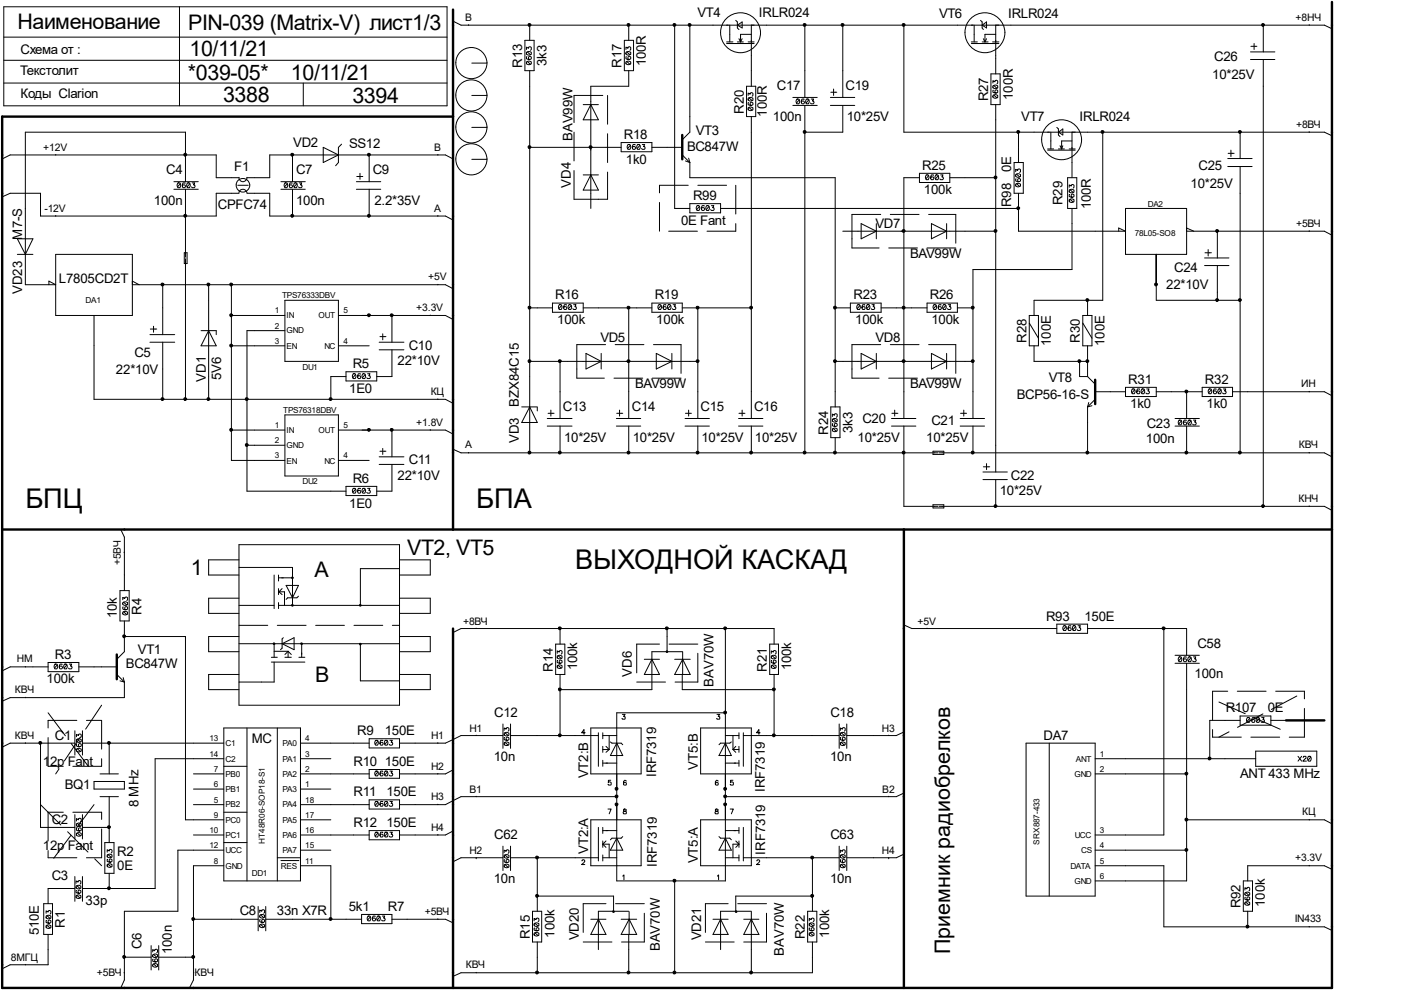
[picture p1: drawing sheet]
<svg xmlns="http://www.w3.org/2000/svg" width="297mm" height="210mm" viewBox="0 0 297 210" stroke-linecap="round" stroke-linejoin="round" font-family="sans-serif">
<defs><g id="words">
<g font-size="5.8">
<text x="5.4" y="107.6">БПЦ</text>
<text x="101" y="107.6">БПА</text>
<text x="122" y="120.6">ВЫХОДНОЙ КАСКАД</text>
</g>
<g font-size="4.5">
<text x="3.7" y="6.2">Наименование</text>
<text x="39.9" y="6.4">PIN-039 (Matrix-V) лист1/3</text>
<text x="40.2" y="11.9">10/11/21</text>
<text x="39.8" y="16.9">*039-05*</text>
<text x="61.7" y="16.9">10/11/21</text>
<text x="47.3" y="21.7">3388</text>
<text x="74.7" y="21.8">3394</text>
<text x="86.3" y="117.6">VT2, VT5</text>
<text x="40.4" y="121.9">1</text>
<text x="66.7" y="122.3">A</text>
<text x="66.8" y="144.6">B</text>
<text x="201.5" y="202.4" transform="rotate(-90 201.5 202.4)">Приемник радиобрелков</text>
</g>
<g font-size="2.8">
<text x="147.9" y="3.6">VT4</text>
<text x="160.9" y="3.6">IRLR024</text>
<text x="199.1" y="3.9">VT6</text>
<text x="213.7" y="3.9">IRLR024</text>
<text x="4.4" y="11.3">Схема от :</text>
<text x="4.3" y="15.9">Текстолит</text>
<text x="110.7" y="14.4" transform="rotate(-90 110.7 14.4)">R13</text>
<text x="115.9" y="14.1" transform="rotate(-90 115.9 14.1)">3k3</text>
<text x="131.8" y="14.4" transform="rotate(-90 131.8 14.4)">R17</text>
<text x="136.9" y="14.1" transform="rotate(-90 136.9 14.1)">100R</text>
<text x="257" y="16.8">10*25V</text>
<text x="257.4" y="13">C26</text>
<text x="4.4" y="20.7">Коды Clarion</text>
<text x="164.7" y="19.1">C17</text>
<text x="179.3" y="19.1">C19</text>
<text x="209.5" y="21.5" transform="rotate(-90 209.5 21.5)">R27</text>
<text x="214.8" y="21.2" transform="rotate(-90 214.8 21.2)">100R</text>
<text x="121.4" y="29.9" transform="rotate(-90 121.4 29.9)">BAV99W</text>
<text x="132.3" y="29.5">R18</text>
<text x="147.5" y="28.5">VT3</text>
<text x="157.7" y="24.1" transform="rotate(-90 157.7 24.1)">R20</text>
<text x="162.6" y="24.7" transform="rotate(-90 162.6 24.7)">100R</text>
<text x="163.9" y="25.6">100n</text>
<text x="179.5" y="25.6">10*25V</text>
<text x="216.5" y="25.6">VT7</text>
<text x="228.9" y="25.6">IRLR024</text>
<text x="62.2" y="31.1">VD2</text>
<text x="74" y="31.4">SS12</text>
<text x="132.7" y="34.7">1k0</text>
<text x="145.7" y="32.1">BC847W</text>
<text x="195.5" y="36">R25</text>
<text x="254.1" y="36">C25</text>
<text x="35.3" y="36.9">C4</text>
<text x="49.7" y="36.3">F1</text>
<text x="62.8" y="36.9">C7</text>
<text x="79" y="36.9">C9</text>
<text x="121" y="39.8" transform="rotate(-90 121 39.8)">VD4</text>
<text x="195.9" y="41.1">100k</text>
<text x="214.4" y="36.4" transform="rotate(-90 214.4 36.4)">0E</text>
<text x="252.4" y="39.9">10*25V</text>
<text x="32.6" y="43.4">100n</text>
<text x="46.2" y="44.4">CPFC74</text>
<text x="62.8" y="43.4">100n</text>
<text x="79.4" y="43.4">2.2*35V</text>
<text x="144.4" y="47.7">0E Fant</text>
<text x="146.9" y="42.4">R99</text>
<text x="214.4" y="43.9" transform="rotate(-90 214.4 43.9)">R98</text>
<text x="225.3" y="43.5" transform="rotate(-90 225.3 43.5)">R29</text>
<text x="231.3" y="44.4" transform="rotate(-90 231.3 44.4)">100R</text>
<text x="4.7" y="50.8" transform="rotate(-90 4.7 50.8)">M7-S</text>
<text x="185.6" y="48.3">VD7</text>
<text x="12.5" y="59.9">L7805CD2T</text>
<text x="193" y="54.7">BAV99W</text>
<text x="249" y="57.7">C24</text>
<text x="4.7" y="62.3" transform="rotate(-90 4.7 62.3)">VD23</text>
<text x="117.7" y="63.5">R16</text>
<text x="138.8" y="63.5">R19</text>
<text x="181" y="63.5">R23</text>
<text x="197.1" y="63.5">R26</text>
<text x="247.3" y="61.2">22*10V</text>
<text x="118.1" y="68.7">100k</text>
<text x="139.1" y="68.7">100k</text>
<text x="181.3" y="68.7">100k</text>
<text x="197.5" y="68.7">100k</text>
<text x="28.5" y="75.8">C5</text>
<text x="84.3" y="77.5">22*10V</text>
<text x="86.7" y="74.2">C10</text>
<text x="127.3" y="72.6">VD5</text>
<text x="185.6" y="72.6">VD8</text>
<text x="217.6" y="72.7" transform="rotate(-90 217.6 72.7)">R28</text>
<text x="222.8" y="73.3" transform="rotate(-90 222.8 73.3)">100E</text>
<text x="229" y="72.7" transform="rotate(-90 229 72.7)">R30</text>
<text x="234.1" y="73.3" transform="rotate(-90 234.1 73.3)">100E</text>
<text x="24.6" y="79.3">22*10V</text>
<text x="43.6" y="80.9" transform="rotate(-90 43.6 80.9)">VD1</text>
<text x="46.9" y="80.5" transform="rotate(-90 46.9 80.5)">5V6</text>
<text x="74" y="83.3">1E0</text>
<text x="74.8" y="78.1">R5</text>
<text x="134.7" y="82.3">BAV99W</text>
<text x="193" y="82.3">BAV99W</text>
<text x="222.4" y="81">VT8</text>
<text x="239.2" y="81.4">R31</text>
<text x="255.5" y="81.4">R32</text>
<text x="110" y="86.3" transform="rotate(-90 110 86.3)">BZX84C15</text>
<text x="119.3" y="87.1">C13</text>
<text x="134" y="87.1">C14</text>
<text x="148.5" y="87.1">C15</text>
<text x="159.9" y="87.1">C16</text>
<text x="182.8" y="89.7">C20</text>
<text x="215.6" y="84.6">BCP56-16-S</text>
<text x="239.6" y="86.5">1k0</text>
<text x="255.8" y="86.5">1k0</text>
<text x="110" y="94" transform="rotate(-90 110 94)">VD3</text>
<text x="119.6" y="93.6">10*25V</text>
<text x="134.2" y="93.6">10*25V</text>
<text x="148.7" y="93.6">10*25V</text>
<text x="160.1" y="93.6">10*25V</text>
<text x="175.6" y="92.2" transform="rotate(-90 175.6 92.2)">R24</text>
<text x="180.7" y="91.8" transform="rotate(-90 180.7 91.8)">3k3</text>
<text x="181.8" y="93.6">10*25V</text>
<text x="196.4" y="93.6">10*25V</text>
<text x="197.5" y="90.1">C21</text>
<text x="242.9" y="94">100n</text>
<text x="243.1" y="90.7">C23</text>
<text x="84.3" y="101.8">22*10V</text>
<text x="86.7" y="98.5">C11</text>
<text x="214.3" y="101.8">C22</text>
<text x="74" y="107.6">1E0</text>
<text x="74.8" y="102.4">R6</text>
<text x="212" y="105">10*25V</text>
<text x="24.8" y="131.1" transform="rotate(-90 24.8 131.1)">10k</text>
<text x="30" y="130.3" transform="rotate(-90 30 130.3)">R4</text>
<text x="221.8" y="131.6">R93</text>
<text x="229.9" y="131.6">150E</text>
<text x="253.9" y="137.4">C58</text>
<text x="11.6" y="139.7">R3</text>
<text x="26.7" y="141.6">BC847W</text>
<text x="29.2" y="138.7">VT1</text>
<text x="117.2" y="142.4" transform="rotate(-90 117.2 142.4)">R14</text>
<text x="122.4" y="142.1" transform="rotate(-90 122.4 142.1)">100k</text>
<text x="134" y="143.5" transform="rotate(-90 134 143.5)">VD6</text>
<text x="162.6" y="142.4" transform="rotate(-90 162.6 142.4)">R21</text>
<text x="167.8" y="142.1" transform="rotate(-90 167.8 142.1)">100k</text>
<text x="253.3" y="143.8">100n</text>
<text x="9.9" y="144.9">100k</text>
<text x="151.3" y="145.6" transform="rotate(-90 151.3 145.6)">BAV70W</text>
<text x="75.7" y="155.9">R9</text>
<text x="81.6" y="155.9">150E</text>
<text x="104.8" y="152">C12</text>
<text x="176.1" y="152">C18</text>
<text x="259.9" y="151">R107</text>
<text x="268.8" y="151">0E</text>
<text x="11.6" y="156.8">C1</text>
<text x="53.4" y="157.5">MC</text>
<text x="104.7" y="161.4">10n</text>
<text x="176" y="161.4">10n</text>
<text x="221.3" y="156.8">DA7</text>
<text x="9.1" y="162.3">12p Fant</text>
<text x="13.8" y="167.2">BQ1</text>
<text x="75" y="162.4">R10 150E</text>
<text x="124.7" y="165" transform="rotate(-90 124.7 165)">VT2:B</text>
<text x="139.1" y="164.8" transform="rotate(-90 139.1 164.8)">IRF7319</text>
<text x="148" y="163.2" transform="rotate(-90 148 163.2)">VT5:B</text>
<text x="162.2" y="167.9" transform="rotate(-90 162.2 167.9)">IRF7319</text>
<text x="262.9" y="164.9">ANT 433 MHz</text>
<text x="29.3" y="171.2" transform="rotate(-90 29.3 171.2)">8 MHz</text>
<text x="75" y="168.8">R11</text>
<text x="81.9" y="168.8">150E</text>
<text x="11" y="174.7">C2</text>
<text x="75" y="175.3">R12 150E</text>
<text x="104.8" y="177.9">C62</text>
<text x="176.1" y="177.9">C63</text>
<text x="9.1" y="180.2">12p Fant</text>
<text x="24.8" y="181.4">R2</text>
<text x="24.8" y="184.4">0E</text>
<text x="124.7" y="181.1" transform="rotate(-90 124.7 181.1)">VT2:A</text>
<text x="139.2" y="183.8" transform="rotate(-90 139.2 183.8)">IRF7319</text>
<text x="148" y="183" transform="rotate(-90 148 183)">VT5:A</text>
<text x="162.3" y="181.2" transform="rotate(-90 162.3 181.2)">IRF7319</text>
<text x="11" y="186.6">C3</text>
<text x="18.2" y="191.9">33p</text>
<text x="104.7" y="187.3">10n</text>
<text x="176" y="187.3">10n</text>
<text x="13.8" y="196.7" transform="rotate(-90 13.8 196.7)">R1</text>
<text x="50.8" y="194.1">C8</text>
<text x="58.7" y="194.1">33n X7R</text>
<text x="74" y="193.1">5k1</text>
<text x="82.3" y="193.1">R7</text>
<text x="263" y="192.6" transform="rotate(-90 263 192.6)">R92</text>
<text x="268.2" y="192.3" transform="rotate(-90 268.2 192.3)">100k</text>
<text x="8.3" y="198.3" transform="rotate(-90 8.3 198.3)">510E</text>
<text x="30" y="201.3" transform="rotate(-90 30 201.3)">C6</text>
<text x="36.4" y="202.3" transform="rotate(-90 36.4 202.3)">100n</text>
<text x="112.3" y="199.1" transform="rotate(-90 112.3 199.1)">R15</text>
<text x="117.6" y="198.8" transform="rotate(-90 117.6 198.8)">100k</text>
<text x="122.7" y="199.4" transform="rotate(-90 122.7 199.4)">VD20</text>
<text x="139.9" y="201.7" transform="rotate(-90 139.9 201.7)">BAV70W</text>
<text x="148.6" y="199.4" transform="rotate(-90 148.6 199.4)">VD21</text>
<text x="166.2" y="202.6" transform="rotate(-90 166.2 202.6)">BAV70W</text>
<text x="170.6" y="199.1" transform="rotate(-90 170.6 199.1)">R22</text>
<text x="175.8" y="198.8" transform="rotate(-90 175.8 198.8)">100k</text>
</g>
<g font-size="2.2">
<text x="98.6" y="4.4">B</text>
<text x="274.7" y="4.4">+8НЧ</text>
<text x="274.8" y="27.1">+8ВЧ</text>
<text x="9.2" y="31.9">+12V</text>
<text x="92.1" y="31.9">B</text>
<text x="9.4" y="44.9">-12V</text>
<text x="92.1" y="44.9">A</text>
<text x="274.8" y="48.2">+5ВЧ</text>
<text x="90.8" y="59.4">+5V</text>
<text x="88.3" y="66">+3.3V</text>
<text x="91.3" y="83.8">КЦ</text>
<text x="275.9" y="82.1">ИН</text>
<text x="88.3" y="90.3">+1.8V</text>
<text x="98.6" y="95.1">A</text>
<text x="275.4" y="95.1">КВЧ</text>
<text x="275.3" y="106.4">КНЧ</text>
<text x="25.6" y="119.9" transform="rotate(-90 25.6 119.9)">+5ВЧ</text>
<text x="98.2" y="132.4">+8ВЧ</text>
<text x="194.5" y="132.4">+5V</text>
<text x="3.6" y="140.5">НМ</text>
<text x="3.2" y="147">КВЧ</text>
<text x="99.5" y="155.1">Н1</text>
<text x="187" y="155.1">Н3</text>
<text x="3.2" y="156.7">КВЧ</text>
<text x="91.4" y="156.7">Н1</text>
<text x="91.4" y="163.2">Н2</text>
<text x="91.4" y="169.7">Н3</text>
<text x="99.5" y="168.1">B1</text>
<text x="187.1" y="168.1">B2</text>
<text x="276.1" y="172.9">КЦ</text>
<text x="91.4" y="176.1">Н4</text>
<text x="99.5" y="181">Н2</text>
<text x="187" y="181">Н4</text>
<text x="274.6" y="182.6">+3.3V</text>
<text x="90" y="194">+5ВЧ</text>
<text x="274.5" y="195.6">IN433</text>
<text x="2.3" y="203.7">8МГЦ</text>
<text x="20.5" y="206.8">+5ВЧ</text>
<text x="41.3" y="206.8">КВЧ</text>
<text x="98.8" y="205.3">КВЧ</text>
</g>
<g font-size="1.7">
<text x="243.4" y="43.9">DA2</text>
<text x="240.6" y="50">78L05-SO8</text>
<text x="18.2" y="64.3">DA1</text>
<text x="59.8" y="63.2">TPS76333DBV</text>
<text x="58.3" y="69.7">2</text>
<text x="58.3" y="66.5">1</text>
<text x="60.7" y="70.7">GND</text>
<text x="60.7" y="67.5">IN</text>
<text x="67.5" y="67.5">OUT</text>
<text x="72.9" y="66.5">5</text>
<text x="58.3" y="72.9">3</text>
<text x="60.7" y="73.9">EN</text>
<text x="68.8" y="73.9">NC</text>
<text x="72.9" y="72.9">4</text>
<text x="64.1" y="78.4">DU1</text>
<text x="60.1" y="87.5">TPS76318DBV</text>
<text x="58.3" y="94">2</text>
<text x="58.3" y="90.8">1</text>
<text x="60.7" y="95">GND</text>
<text x="60.7" y="91.8">IN</text>
<text x="67.5" y="91.8">OUT</text>
<text x="72.9" y="90.8">5</text>
<text x="58.3" y="97.2">3</text>
<text x="60.7" y="98.3">EN</text>
<text x="68.8" y="98.3">NC</text>
<text x="72.9" y="97.2">4</text>
<text x="64.1" y="102.7">DU2</text>
<text x="44.4" y="157.1">13</text>
<text x="44.4" y="160.4">14</text>
<text x="47.8" y="158.2">C1</text>
<text x="47.8" y="161.5">C2</text>
<text x="59.9" y="158.2">PA0</text>
<text x="59.9" y="161.5">PA1</text>
<text x="64.7" y="157.1">4</text>
<text x="64.7" y="160.4">3</text>
<text x="228.1" y="161.5">ANT</text>
<text x="233.2" y="160.4">1</text>
<text x="45.3" y="163.7">7</text>
<text x="45.3" y="166.9">6</text>
<text x="47.8" y="164.7">PB0</text>
<text x="47.8" y="167.9">PB1</text>
<text x="59.9" y="164.7">PA2</text>
<text x="59.9" y="167.9">PA3</text>
<text x="64.7" y="163.7">2</text>
<text x="64.7" y="166.9">1</text>
<text x="227.8" y="164.7">GND</text>
<text x="233.2" y="163.7">2</text>
<text x="45.3" y="170.2">5</text>
<text x="45.3" y="173.4">9</text>
<text x="47.8" y="171.2">PB2</text>
<text x="59.9" y="171.2">PA4</text>
<text x="64.7" y="170.2">18</text>
<text x="64.7" y="173.4">17</text>
<text x="44.4" y="176.6">10</text>
<text x="44.4" y="179.8">12</text>
<text x="47.8" y="174.4">PC0</text>
<text x="47.8" y="177.6">PC1</text>
<text x="56.2" y="178.9" transform="rotate(-90 56.2 178.9)">HT48R06-SOP18-S1</text>
<text x="59.9" y="174.4">PA5</text>
<text x="59.9" y="177.6">PA6</text>
<text x="64.7" y="176.6">16</text>
<text x="64.7" y="179.8">15</text>
<text x="220.4" y="179.1" transform="rotate(-90 220.4 179.1)">SRX887-433</text>
<text x="227.9" y="177.6">UCC</text>
<text x="233.2" y="176.6">3</text>
<text x="233.2" y="179.8">4</text>
<text x="45.3" y="183.1">8</text>
<text x="47.8" y="180.9">UCC</text>
<text x="47.8" y="184.2">GND</text>
<text x="53.4" y="185.7">DD1</text>
<text x="59.6" y="184.2">RES</text>
<text x="59.9" y="180.9">PA7</text>
<text x="64.7" y="183.1">11</text>
<text x="226.9" y="184.2">DATA</text>
<text x="229.2" y="180.9">CS</text>
<text x="233.2" y="183.1">5</text>
<text x="227.8" y="187.4">GND</text>
<text x="233.2" y="186.4">6</text>
</g>
</g></defs>
<g fill="none" stroke="#000" stroke-width=".21">
<path d="M.8 1.4h94v21h-94zM.8 17.6h94M.8 12.8h94M.8 7.9h94M38.1 1.4v21M64.3 17.6v4.8M96.1 4.5l1.6 .8h183.1l1.6 .8M99.4 5.2v.1M100 13.4h3.2M111.3 8.6h1.9v6.4h-1.9zM111.6 10.5v-.5l.5 .2v-.2a.4 .4 0 0 1 .6 .1 .4 .4 0 0 1-.2 .6M111.7 12l-.1 .4 .5 .2 .5-.1a.34 .34 0 0 0-.1-.5 .34 .34 0 0 0-.5 .2 .34 .34 0 0 0 .3 .4"/>
<path d="M111.8 13l.7 .6M111.8 11l.7 .6M112.3 5.3v3.3M112.3 15v81M132.4 8.6h1.9v6.4h-1.9zM132.7 10.5v-.5l.4 .2v-.2a.4 .4 0 0 1 .6 .1 .4 .4 0 0 1-.1 .6M132.8 12l-.1 .4 .4 .2 .5-.1a.34 .34 0 0 0 0-.5 .34 .34 0 0 0-.5 .2 .34 .34 0 0 0 .3 .4M132.9 13l.7 .6M132.9 11l.7 .6M133.3 5.3v3.3M133.3 15v3.3h-8v25.9M143 5.3v38.9h3.3"/>
<path d="M146.3 5.3v22.7l-1.7 1.6M154 8.9h1.4M154 9.2h5.9M154.7 5.3v3.6M156 4.3l.3 .4v1.2l.4 .4M156.3 8.9h1.3M156.3 5.3l1-.6v1.2zM156.7 8.2l.3 .7M157.3 8.2l-.3 .7M158.3 18.3h1.9v6.4h-1.9zM158.6 8.9h1.3M159.3 5.3v13"/>
<path d="M159.3 7.3h-2.3v1.6M170.6 5.3v15.4M176.1 19.6h1.3M176.7 18.9v1.3M178.7 5.3v15.4M191.6 5.3v22.7h89.2l1.6 .8M205.9 8.9h1.3M205.9 9.2h5.9M206.5 5.3v3.6M207.9 4.3l.3 .4v1.2l.3 .4M208.2 5.3l1-.6v1.2zM208.2 8.9h1.3"/>
<path d="M208.5 8.2l.3 .7M209.2 8.2l-.4 .7M210.1 15.7h1.9v6.5h-1.9zM210.4 8.9h1.4M210.5 17.6v-.5l.4 .3v-.3a.4 .4 0 0 1 .6 .1 .4 .4 0 0 1-.1 .6M210.6 19.1l-.1 .5 .4 .1 .6-.1a.34 .34 0 0 0-.1-.5 .34 .34 0 0 0-.5 .2 .34 .34 0 0 0 .3 .4M210.7 18.1l.7 .6M211.1 5.3v10.4M211.1 7.3h-2.3v1.6M265.1 12.6h5.2M265.1 11h5.2M265.2 9.8h1.3"/>
<path d="M265.9 9.2v1.3M267.8 5.3v5.7M267.8 12.6v94.8M277.6 5.2v.1M.5 33.7l1.7-.8h43.6v4.8h4.9M11.8 32.8v.1M36.9 38.5h5.1M38.2 38.9l-.6 .7M39.2 38.9l-.4-.1-.2 .4 .1 .5a.34 .34 0 0 0 .6 0 .34 .34 0 0 0-.2-.5 .34 .34 0 0 0-.5 .3M39.3 38.5v-10.5h-33.9v32.4h6.4l-1.4-.8v.8M40.3 38.9l-.6 .7M40.8 38.8h.5l-.3 .4h.3a.4 .4 0 0 1-.1 .6 .4 .4 0 0 1-.6-.2"/>
<path d="M50.4 39.3h2.2M50.7 37.6a.85 .85 0 0 0 .8 .9 .85 .85 0 0 0 .9-.9M59.6 38.5h5.1M60.9 38.9l-.6 .7M61.9 38.9l-.4-.1-.2 .4 .1 .5a.34 .34 0 0 0 .6 0 .34 .34 0 0 0-.2-.5 .34 .34 0 0 0-.5 .3M62 32.9v5.6M62.9 38.9l-.5 .7M63.5 38.8h.5l-.3 .4h.3a.4 .4 0 0 1-.1 .6 .4 .4 0 0 1-.6-.2M68.5 31.2l3.3 1.7-3.3 1.6zM72.4 30.6l-.6 .6v3.3l-.6 .6M75.6 38.5h5.1M75.6 37.4h1.3"/>
<path d="M76.3 36.7v1.3M78.3 32.9v5.6M92.8 32.8v.1M96.1 33.7l-1.7-.8h-37.2v4.8h-4.8M100 20.2h3.2M100 27h3.2M100 33.8h3.2M112.3 31.2h19.4M123.7 22.2h3.2M123.7 37.1h3.2M125.3 22.2l1.6 3.2h-3.2zM125.3 37.1l1.6 3.2h-3.2z"/>
<path d="M131.7 30.2h6.5v2h-6.5zM133.6 30.8l-.5 .7M134.7 30.7l-.5-.1-.1 .5 .1 .5a.34 .34 0 0 0 .5-.1 .34 .34 0 0 0-.2-.5 .34 .34 0 0 0-.4 .3M135.7 30.8l-.6 .7M136.2 30.6h.5l-.3 .5h.3a.4 .4 0 0 1-.1 .6 .4 .4 0 0 1-.6-.2M138.2 31.2h6.4M144.6 32.9l1.7 1.6M145.3 34.1l1 .4M146 33.5l.3 1M146.3 34.5v3.2h30.8v48.6M158.6 20.2v-.5l.4 .3v-.3a.4 .4 0 0 1 .6 .1 .4 .4 0 0 1-.1 .6M158.7 21.8l-.1 .4 .4 .2 .6-.1a.34 .34 0 0 0-.1-.6 .34 .34 0 0 0-.5 .2 .34 .34 0 0 0 .3 .5"/>
<path d="M158.8 22.8l.7 .6M158.8 20.7l.7 .6M159.3 24.7v64M168.1 20.7h5.2M168.1 22.4h5.2M169.5 21.2l-.6 .6M170.5 21.1l-.5-.1-.1 .4 .1 .5a.34 .34 0 0 0 .5 0 .34 .34 0 0 0-.2-.5 .34 .34 0 0 0-.4 .3M170.6 22.4v73.6M171.5 21.2l-.6 .6M172 21h.5l-.2 .4h.2a.4 .4 0 0 1-.1 .6 .4 .4 0 0 1-.6-.2M176.1 20.7h5.1M176.1 22.4h5.1"/>
<path d="M178.7 22.4v5.6h-8.1M194.9 37.7h-3.3v51M194.9 36.7h6.5v2h-6.5zM196.9 37.3l-.6 .6M197.9 37.2l-.4-.1-.2 .4 .1 .5a.34 .34 0 0 0 .5 0 .34 .34 0 0 0-.1-.5 .34 .34 0 0 0-.5 .3M198.9 37.3l-.6 .6M199.4 37.1h.5l-.2 .4h.2a.4 .4 0 0 1-.1 .6 .4 .4 0 0 1-.5-.2M201.4 37.7h9.7M210.7 20.2l.7 .5M211.1 22.2v77.9M215 34.5h2v6.5h-2zM215.3 36.4v-.5l.5 .3v-.3a.4 .4 0 0 1 .6 .1 .4 .4 0 0 1-.2 .6"/>
<path d="M215.4 37.9l-.1 .5 .5 .1 .5-.1a.34 .34 0 0 0-.1-.5 .34 .34 0 0 0-.5 .2 .34 .34 0 0 0 .3 .4M215.5 38.9l.7 .6M215.5 36.9l.7 .6M215.9 28v6.5M222.1 31.6h1.3M222.1 31.8h5.9M222.8 28v3.6M224.1 27l.3 .3v1.3l.3 .4M224.4 31.6h1.3M224.4 28l.9-.7v1.3zM224.7 30.9l.4 .7M225.3 30.9l-.2 .7"/>
<path d="M226.4 37.7h1.9v6.5h-1.9zM226.7 39.7v-.5l.4 .3v-.3a.4 .4 0 0 1 .6 .1 .4 .4 0 0 1-.2 .6M226.7 31.6h1.3M227.3 28v9.7M227.3 29.9h-2.2v1.7M233.8 28v35.7h-14.6v3.2M260.3 35.3h5.2M260.3 33.6h5.2M260.4 32.5h1.3M261 31.8v1.4M262.9 28v5.6M262.9 35.3v60.7"/>
<path d="M277.6 27.9v.1M3.7 53.9h3.3M3.7 50.6h3.3l-1.6 3.3zM11.8 53.9h16.3v13h-16.3zM11.8 45.7v.1M28.1 59.6l1.4 .8M36.9 40.1h5.1M39.1 53.6h.6v2.3h-.6zM39.3 40.1v14.4M39.3 54.9v29.8M50.7 40.9a.85 .85 0 0 1 .8-.8 .85 .85 0 0 1 .9 .8M50.7 41h-4.9v4.8h-37.2v-4.8h-6.4l-1.7 .7"/>
<path d="M52.4 41h4.8v4.8h37.2l1.7 .9M59.6 40.1h5.1M62 40.1v5.7M75.6 40.1h5.1M78.3 40.1v5.7M92.8 45.7v.1M146.3 43.2h6.5v1.9h-6.5zM148.3 43.8l-.6 .6M149.3 43.7l-.4-.1-.2 .4 .1 .5a.34 .34 0 0 0 .5 0 .34 .34 0 0 0-.1-.5 .34 .34 0 0 0-.5 .3M150.3 43.8l-.6 .6M150.8 43.6h.5l-.2 .4h.2a.4 .4 0 0 1-.1 .6 .4 .4 0 0 1-.5-.2M152.8 44.2h63.1"/>
<path d="M178.7 49h32.4M182.6 47.4l3.2 1.6-3.2 1.6zM185.8 47.4v3.2M197.5 47.4l3.2 1.6-3.2 1.6zM200.7 47.4v3.2M215.9 41v8h22.7l-1.4-.7v.7M226.8 41.2l-.1 .5 .4 .1 .5-.1a.34 .34 0 0 0 0-.5 .34 .34 0 0 0-.5 .2 .34 .34 0 0 0 .3 .4M226.9 42.2l.6 .6M226.9 40.2l.6 .6M227.3 44.2v12.9h-21v31.6M238.6 44.2h13v9.7h-13zM245.1 53.9v9.8h17.8"/>
<path d="M251.6 49h29.2l1.6 .9M251.6 48.3l1.5 .7M255.4 56.3h5.2M255.4 54.7h5.2M255.5 53.6h1.3M256.2 52.9v1.4M258.1 49v5.7M258.1 56.3v7.4M277.6 48.9v.1M19.9 66.9v17.8h74.5l1.7 .8M28.1 60.4h66.3l1.7 .8M31.8 72.6h5.2"/>
<path d="M31.8 71h5.2M31.9 69.8h1.3M32.6 69.2v1.2M34.5 60.4v10.6M34.5 72.6v12.1M42.6 70.1h3.2v.9M44.2 60.4v24.3M44.2 70.1l1.6 3.2h-3.2zM49.1 60.4v37.2h11.3M49.1 73.3h11.3M49.1 66.9h11.3M60.4 70.1h-8v34h21"/>
<path d="M60.4 63.7h11.4v12.9h-11.4zM71.8 66.9h22.6l1.7 .8M71.8 73.3h6.5M73.4 79.8h-3.3v4.9M73.4 78.8h6.5v2h-6.5zM75.4 79.4l-.6 .7M76.4 79.3l-.4-.1-.2 .5 .1 .5a.34 .34 0 0 0 .5-.1 .34 .34 0 0 0-.1-.5 .34 .34 0 0 0-.5 .3M77.4 79.4l-.6 .7M77.9 79.2h.5l-.2 .5h.2a.4 .4 0 0 1-.1 .6 .4 .4 0 0 1-.5-.2M80.4 74.2h5.2M80.4 72.6h5.2M80.6 71.4h1.2"/>
<path d="M81.1 70.8v1.3M83.1 74.2v5.6h-3.2M83.1 66.9v5.7M91.2 66.8v.1M92.8 60.3v.1M112.3 65.3h4.8M112.3 76.6h35.7M117.1 64.3h6.6v1.9h-6.6zM118.7 76.6v12.1M119.1 64.8l-.6 .6M120.1 64.7l-.4-.1-.2 .4 .1 .5a.34 .34 0 0 0 .5 0 .34 .34 0 0 0-.1-.5 .34 .34 0 0 0-.5 .3M121.1 64.8l-.6 .6"/>
<path d="M121.6 64.6h.5l-.2 .4h.2a.4 .4 0 0 1-.1 .6 .4 .4 0 0 1-.5-.2M123.7 65.3h14.5M124.2 74.9l3.3 1.7-3.3 1.6zM127.5 74.9v3.3M133.3 65.3v23.4M138.2 64.3h6.4v1.9h-6.4zM139.1 74.9l3.3 1.7-3.3 1.6zM140.2 64.8l-.6 .6M141.2 64.7l-.4-.1-.2 .4 .1 .5a.34 .34 0 0 0 .5 0 .34 .34 0 0 0-.2-.5 .34 .34 0 0 0-.4 .3M142.2 64.8l-.6 .6M142.4 74.9v3.3M142.7 64.6h.5l-.2 .4h.2a.4 .4 0 0 1-.1 .6 .4 .4 0 0 1-.6-.2"/>
<path d="M144.6 65.3h14.7M148 65.3v23.4M177.1 65.3h3.2M177.1 76.6h29.2M180.3 64.3h6.5v1.9h-6.5zM182.3 64.8l-.6 .6M182.6 74.9l3.2 1.7-3.2 1.6zM183.3 64.7l-.4-.1-.2 .4 .1 .5a.34 .34 0 0 0 .6 0 .34 .34 0 0 0-.2-.5 .34 .34 0 0 0-.5 .3M184.4 64.8l-.6 .6M184.9 64.6h.5l-.3 .4h.3a.4 .4 0 0 1-.1 .6 .4 .4 0 0 1-.6-.2M185.8 74.9v3.3M186.8 65.3h9.8"/>
<path d="M196.6 64.3h6.4v1.9h-6.4zM197.5 74.9l3.2 1.7-3.2 1.6zM198.5 64.8l-.6 .6M199.5 64.7l-.4-.1-.2 .4 .1 .5a.34 .34 0 0 0 .5 0 .34 .34 0 0 0-.1-.5 .34 .34 0 0 0-.5 .3M200.5 64.8l-.6 .6M200.7 74.9v3.3M201 64.6h.5l-.2 .4h.2a.4 .4 0 0 1-.1 .6 .4 .4 0 0 1-.5-.2M203 65.3h3.3M218.2 66.9h2v6.4h-2zM218.2 68.5l2 3.2M219.2 73.3v3.3h11.4M228.9 76.6v3.2h1.7"/>
<path d="M229.6 66.9h1.9v6.4h-1.9zM229.6 68.5l1.9 3.2M230.6 63.7v3.2M230.6 73.3v6.5M230.6 79.8l1.6 1.6M49.1 91.2h11.3M52.4 94.4h8M60.4 88h11.4v12.9h-11.4zM71.8 91.2h22.6l1.7 .8M71.8 97.6h6.5M80.4 98.5h5.2M80.4 96.9h5.2"/>
<path d="M80.6 95.7h1.2M81.1 95.1v1.3M83.1 98.5v5.6h-3.2M83.1 91.2v5.7M91.2 91.1v.1M92.8 84.6v.1M96.1 95.2l1.6 .8h101.1M99.4 95.9v.1M110.6 86.3h3.3M112.3 86.3l1.6 3.3h-3.3zM113.9 86.4v.7M116 90.3h5.3"/>
<path d="M116 88.7h5.3M116.2 87.6h1.3M116.8 87v1.2M118.7 90.3v5.7M130.7 90.3h5.1M130.7 88.7h5.1M130.8 87.6h1.2M131.4 87v1.2M133.3 90.3v5.7M145.2 90.3h5.2M145.2 88.7h5.2M145.3 87.6h1.3"/>
<path d="M146 87v1.2M148 90.3v5.7M156.6 90.3h5.2M156.6 88.7h5.2M156.7 87.6h1.2M157.3 87v1.2M159.3 90.3v5.7M176.1 86.3h2v6.5h-2zM176.5 88.3v-.5l.4 .3v-.3a.4 .4 0 0 1 .6 .1 .4 .4 0 0 1-.2 .6M176.6 89.8l-.1 .5 .4 .1 .5-.1a.34 .34 0 0 0 0-.5 .34 .34 0 0 0-.5 .2 .34 .34 0 0 0 .3 .4M176.7 90.8l.6 .6M176.7 88.8l.6 .6"/>
<path d="M177.1 92.8v3.2M189 90.3h5.2M189 88.7h5.2M189.1 87.6h1.3M189.7 87v1.2M191.6 90.3v17.1h7.2M197.8 95.7h2.3v.7h-2.3zM199.1 96h81.7l1.6 .9M203.6 90.3h5.1M203.6 88.7h5.1M203.7 87.6h1.2M204.3 87v1.2"/>
<path d="M206.3 90.3v5.7M208.5 99h1.3M209.2 98.3v1.3M230.6 86.3v9.7M230.8 85.3l-.2 1M231.5 86l-.9 .3M232.2 83.1h6.4M232.2 84.7l-1.6 1.6M238.6 82.1h6.5v2h-6.5zM240.6 82.6l-.6 .7M241.6 82.5h-.4l-.2 .4 .1 .5a.34 .34 0 0 0 .5 0 .34 .34 0 0 0-.1-.5 .34 .34 0 0 0-.5 .2M242.6 82.6l-.6 .7"/>
<path d="M243.1 82.5h.5l-.2 .4h.2a.4 .4 0 0 1-.1 .6 .4 .4 0 0 1-.6-.2M245.1 83.1h9.8M249.1 90.3h5.2M249.1 88.7h5.2M250.5 89.2l-.6 .7M251.5 89.2l-.4-.1-.2 .4 .1 .5a.34 .34 0 0 0 .5 0 .34 .34 0 0 0-.1-.5 .34 .34 0 0 0-.5 .2M251.6 83.1v5.6M251.6 90.3v5.7M252.5 89.2l-.6 .7M253 89.1h.5l-.2 .4h.2a.4 .4 0 0 1-.1 .6 .4 .4 0 0 1-.5-.2M254.9 82.1h6.4v2h-6.4zM256.8 82.6l-.6 .7"/>
<path d="M257.8 82.5h-.4l-.1 .4v.5a.34 .34 0 0 0 .6 0 .34 .34 0 0 0-.2-.5 .34 .34 0 0 0-.4 .2M258.9 82.6l-.6 .7M259.4 82.5h.5l-.3 .4h.3a.4 .4 0 0 1-.1 .6 .4 .4 0 0 1-.6-.2M261.3 83.1h19.5l1.6 .8M277.6 83v.1M277.6 95.9v.1M25.6 112.3l.8 1.6v11.3M26.3 117.1h.1M50.7 118.7h-6.5v3.2h6.5M50.7 115.5h34v34h-34zM73.4 103.1h6.5v2h-6.5zM75.4 103.7l-.6 .7"/>
<path d="M76.4 103.6l-.4-.1-.2 .5 .1 .5a.34 .34 0 0 0 .5-.1 .34 .34 0 0 0-.1-.5 .34 .34 0 0 0-.5 .3M77.4 103.7l-.6 .7M77.9 103.5h.5l-.2 .5h.2a.4 .4 0 0 1-.1 .6 .4 .4 0 0 1-.5-.2M84.7 118.7h6.5v3.2h-6.5M197.8 107h2.3v.7h-2.3zM199.1 107.4h81.7l1.6 .8M208.4 101.7h5.2M208.4 100.1h5.2M211.1 101.7v5.7M277.6 107.3v.1M25.4 125.2h2v6.5h-2zM26 127.2v-.5l.5 .2v-.2a.4 .4 0 0 1 .6 .1 .4 .4 0 0 1-.2 .5"/>
<path d="M26.1 128.7l-.1 .4 .5 .2 .5-.1a.34 .34 0 0 0-.1-.5 .34 .34 0 0 0-.5 .1 .34 .34 0 0 0 .3 .5M26.2 129.7l.7 .6M26.2 127.7l.7 .6M26.4 135h12.9v38.8h8.2M26.4 131.7v6.5l-1.6 1.6M50.7 126.8h-6.5v3.2h6.5M50.7 135h-6.5v3.2h6.5M50.7 120.3h11.3v8.1M50.7 128.4h7.4M50.7 136.5h34M57.5 139.4h1.3M58 136.3l.2 .1v.2h-.2z"/>
<path d="M58.1 138.1h3M58.1 121.9v7.1M58.1 136.5v2.9M59.1 121.9v1.3M59.1 124.8v1.3M59.1 127.8v1.2M59.1 125.5h1.2v2.9M59.1 122.5h2.9M59.1 128.4h25.6M59.8 124.8l-.7 .7 .7 .6M59.8 136.5l2.6-1.3v2.6zM60.1 135.2l-.3 .3v1.9l-.3 .4"/>
<path d="M60.4 139.4h1.4M60.7 124.1h2.6l-1.3 2.6zM61.1 138.1l-.7 .7M61.1 138.1v1.3M61.1 138.1l.7 .7M61.9 128.2l.2 .1v.2h-.2zM61.9 122.4h.2v.2h-.2zM63.3 126.4l-.4 .3h-1.9l-.3 .4M63.4 139.4h1.2M63.8 136.3l.3 .1v.2h-.3zM64 136.5v2.9M76.3 136.4l.2 .1v.2h-.2z"/>
<path d="M76.3 128.2l.2 .1v.2h-.2zM76.4 136.6v7.8h8.3M84.7 126.8h6.5v3.2h-6.5M84.7 135h6.5v3.2h-6.5M84.7 120.6h-8.3v7.8M96.1 134.1l1.6-.8h66.4v3.3M101 133.2v.1M117.8 136.6h2v6.4h-2zM118.1 138.5v-.5l.5 .3v-.3a.4 .4 0 0 1 .6 .1 .4 .4 0 0 1-.2 .6M118.3 139l.7 .6M118.7 133.3v3.3M136.6 139.8h3.2"/>
<path d="M138.2 139.8l1.6 3.2h-3.2zM141.3 138l.3 .1-.1 .2h-.2zM141.4 133.3v4.9M143 139.8h3.3M144.6 138.2h-6.4v8h-19.5M144.7 139.8l1.6 3.2h-3.3zM144.7 138.2v4.8M153.8 133.3v53.5h-23v-35.7h23M163.2 136.6h1.9v6.4h-1.9zM163.5 138.5v-.5l.5 .3v-.3a.4 .4 0 0 1 .6 .1 .4 .4 0 0 1-.2 .6M163.7 139l.7 .6M191.6 132.5l1.7 .8h30.8"/>
<path d="M196.6 133.2v.1M224.1 132.3h6.5v2h-6.5zM226 132.8l-.6 .7M227 132.8l-.4-.1-.2 .4 .1 .5a.34 .34 0 0 0 .6 0 .34 .34 0 0 0-.2-.5 .34 .34 0 0 0-.5 .2M228 132.8l-.5 .7M228.6 132.7h.5l-.3 .4h.3a.4 .4 0 0 1-.1 .6 .4 .4 0 0 1-.6-.2M230.6 133.3h21v5.6M246.8 133.3v43.7h-14.6M249.1 138.9h5.2M250.5 139.4l-.6 .7M251.5 139.4l-.4-.1-.2 .4 .1 .5a.34 .34 0 0 0 .5 0 .34 .34 0 0 0-.1-.5 .34 .34 0 0 0-.5 .3M252.5 139.4l-.6 .7"/>
<path d="M253 139.3h.5l-.2 .4h.2a.4 .4 0 0 1-.1 .6 .4 .4 0 0 1-.5-.2M5.4 141.3v.1M5.4 147.8v.1M5.4 157.5v.1M8.6 157.6v17.8h7.3M10.2 141.4h-8l-1.7 .8M10.2 140.5h6.5v1.9h-6.5zM12.1 141l-.5 .6M13.2 140.9l-.5-.1-.1 .4 .1 .5a.34 .34 0 0 0 .5 0 .34 .34 0 0 0-.2-.5 .34 .34 0 0 0-.4 .3M14.2 141l-.6 .6M14.7 140.8h.5l-.3 .4h.3a.4 .4 0 0 1-.1 .6 .4 .4 0 0 1-.6-.2M15.9 157.6h-13.7l-1.7 .8"/>
<path d="M15.9 154.9v5.2M16.2 156.2v-.5l.4 .3v-.3a.4 .4 0 0 1 .6 .1 .4 .4 0 0 1-.1 .6M16.3 157.7l-.1 .5 .4 .1 .5-.1a.34 .34 0 0 0 0-.5 .34 .34 0 0 0-.5 .2 .34 .34 0 0 0 .3 .4M16.4 158.7l.7 .6M16.4 156.7l.7 .6M16.7 141.4h8.1M17.5 157.6h30M17.5 154.9v5.2M23.2 157.6v6.5M24.8 143l1.6 1.6M25.4 144.4l1 .2M26.1 143.7l.3 .9"/>
<path d="M26.4 144.6v3.3h-24.2l-1.7 .8M47.5 154.3h16.2v32.5h-16.2zM50.7 143h-6.5v3.2h6.5M52.4 154.3v32.5M57.5 140.4h7.1M58.1 140.4v4.2h-7.4M58.8 154.3v32.5M63.7 157.6h14.6M78.3 156.6h6.4v2h-6.4zM80.1 157.1l-.6 .7M81.1 157.1l-.4-.1-.1 .4v.5a.34 .34 0 0 0 .6 0 .34 .34 0 0 0-.2-.5 .34 .34 0 0 0-.4 .2M82.2 157.1l-.6 .7"/>
<path d="M82.7 157h.5l-.3 .4h.3a.4 .4 0 0 1-.1 .6 .4 .4 0 0 1-.6-.2M84.7 143h6.5v3.2h-6.5M92.8 157.5v.1M101 155.9v.1M106.6 156h-8.9l-3.3 1.6h-9.7M106.6 153.5v5.2M106.9 154.9v-.6l.4 .3v-.3a.4 .4 0 0 1 .6 .1 .4 .4 0 0 1-.2 .6M107 156.4l-.1 .4 .4 .2 .5-.1a.34 .34 0 0 0 0-.5 .34 .34 0 0 0-.5 .1 .34 .34 0 0 0 .3 .5M107.1 157.4l.6 .6M107.1 155.4l.6 .6M108.2 156h18.7M108.2 153.5v5.2"/>
<path d="M118.2 140l-.1 .5 .5 .1 .5-.1a.34 .34 0 0 0-.1-.5 .34 .34 0 0 0-.5 .2 .34 .34 0 0 0 .3 .4M118.3 141.1l.7 .5M118.7 143v13M124.1 155.4h-.8l.5-.7v1M125.3 154.3h10.6v9.8h-10.6zM126.9 155.4v7.1M127.8 156h3M127.8 155.4v1.2M127.8 158.2v1.3M127.8 158.9h1.4M128.5 158.2l.7 .7M129.2 156v2.9"/>
<path d="M129.2 158.9l-.7 .6M129.4 157.3l.3 .3h2l.3 .3M130.8 157.6l1.2 2.6h-2.6zM131.9 151.5h.6l-.3 .4a.31 .31 0 0 1 .3 .3 .31 .31 0 0 1-.4 .3l-.2-.2M144.6 143v3.2h19.5M148.5 154.3h10.8v9.8h-10.8zM152 151.5h.6l-.3 .4a.31 .31 0 0 1 .3 .3 .31 .31 0 0 1-.4 .3l-.3-.2M153.8 156h2.9M153.8 157.6l1.3 2.6h-2.7zM155.1 157.3l-.4 .3h-1.9l-.4 .3M155.4 158.9h1.3M155.4 156v2.9"/>
<path d="M155.4 158.9l.6 .6M156 158.2l-.6 .7M156.7 155.4v1.2M156.7 158.2v1.3M157.6 156h20.3M157.6 155.4v7.1M161.2 155.4h-.8l.5-.7v1M163.6 140l-.1 .5 .5 .1 .5-.1a.34 .34 0 0 0-.1-.5 .34 .34 0 0 0-.5 .2 .34 .34 0 0 0 .3 .4M163.7 141.1l.7 .5M164.1 143v13M177.9 153.5v5.2M178.2 154.9v-.6l.4 .3v-.3a.4 .4 0 0 1 .6 .1 .4 .4 0 0 1-.2 .6"/>
<path d="M178.3 156.4l-.1 .4 .4 .2 .5-.1a.34 .34 0 0 0 0-.5 .34 .34 0 0 0-.5 .1 .34 .34 0 0 0 .3 .5M178.3 157.4l.7 .6M178.3 155.4l.7 .6M179.5 153.5v5.2M188.4 155.9v.1M191.6 155.2l-1.6 .8h-10.5M217.5 157.6h14.7v32.4h-14.7zM222.5 157.6v32.4M249.1 140.6h5.2M251.6 140.6v46.2h-19.4M262.9 152.7h-6.4v8.2M262.9 151.8h6.5v2h-6.5z"/>
<path d="M265 152.3l-.6 .7M266 152.2l-.4-.1-.2 .5 .1 .5a.34 .34 0 0 0 .5-.1 .34 .34 0 0 0-.2-.5 .34 .34 0 0 0-.4 .3M266.2 159.3h13v3.2h-13zM267 152.3l-.6 .7M267.5 152.1h.5l-.2 .5h.2a.4 .4 0 0 1-.1 .6 .4 .4 0 0 1-.6-.2M269.4 152.7h3.3M15.9 172.7v5.2M16.2 174.1v-.5l.4 .2v-.2a.4 .4 0 0 1 .6 .1 .4 .4 0 0 1-.1 .5M16.3 175.6l-.1 .4 .4 .2 .5-.1a.34 .34 0 0 0 0-.5 .34 .34 0 0 0-.5 .1 .34 .34 0 0 0 .3 .5M16.4 176.6l.7 .6M16.4 174.6l.7 .6M17.5 175.4h5.7"/>
<path d="M17.5 172.7v5.2M19.9 165.7h6.5v1.6h-6.5zM21.2 164.1h3.9M21.2 168.9h3.9M22.2 178.6h2v6.6h-2zM23.2 168.9v9.7M41 177h6.5M41 170.6h6.5M41 164.1h6.5M41 167.3h6.5M47.5 160.9h-14.6v27.5h-15.4M47.5 178.6h4.9"/>
<path d="M47.5 162.5h4.9M47.5 172.2h4.9M63.7 173.8h6.4M63.7 177h14.6M63.7 170.6h14.6M63.7 164.1h14.6M63.7 160.9h6.4M63.7 167.3h6.4M78.3 163.2h6.4v1.8h-6.4zM78.3 169.6h6.4v1.9h-6.4zM78.3 176.1h6.4v2h-6.4zM80.1 170.1l-.6 .7"/>
<path d="M80.1 163.7l-.6 .6M80.1 176.6l-.6 .7M81.1 170l-.4-.1-.1 .4v.6a.34 .34 0 0 0 .6-.1 .34 .34 0 0 0-.2-.5 .34 .34 0 0 0-.4 .3M81.1 163.6l-.4-.1-.1 .4v.5a.34 .34 0 0 0 .6 0 .34 .34 0 0 0-.2-.5 .34 .34 0 0 0-.4 .3M81.1 176.5l-.4-.1-.1 .5v.5a.34 .34 0 0 0 .6-.1 .34 .34 0 0 0-.2-.5 .34 .34 0 0 0-.4 .3M82.2 170.1l-.6 .7M82.2 163.7l-.6 .6M82.2 176.6l-.6 .7M82.7 169.9h.5l-.3 .4h.3a.4 .4 0 0 1-.1 .6 .4 .4 0 0 1-.6-.1M82.7 163.5h.5l-.3 .4h.3a.4 .4 0 0 1-.1 .6 .4 .4 0 0 1-.6-.2M82.7 176.4h.5l-.3 .5h.3a.4 .4 0 0 1-.1 .6 .4 .4 0 0 1-.6-.2M92.8 164v.1"/>
<path d="M92.8 170.5v.1M92.8 177h.1M96.1 176.2l-1.7 .8h-9.7M96.1 163.2l-1.7 .9h-9.7M101 168.8v.1M106.6 179.4v5.2M108.2 179.4v5.2M125.3 173.8h10.6v9.8h-10.6zM126.9 175.4v7.1M127.8 176.1h3M127.8 161.2v1.3M127.8 175.4v1.3"/>
<path d="M127.8 178.3v1.4M127.8 161.8h3M127.8 179h1.4v2.9M127.8 179l.7 .7M128.5 178.3l-.7 .7M128.9 171.5h.7l-.4 1.1M129.5 165.4h-.5v.5a.35 .35 0 0 1 .4-.1 .35 .35 0 0 1 .2 .5 .35 .35 0 0 1-.4 .2l-.3-.2M130.8 177.7l1.2 2.6h-2.6zM130.8 168.9h-33.1l-3.3 1.7h-9.7M132 177.4l-.3 .3h-2l-.3 .4M132.2 171.6v.3l.6 .3a.31 .31 0 0 1-.4 .4 .31 .31 0 0 1-.1-.6h.3l.2-.3-.3-.2zM132.8 165.6l-.3-.2-.3 .3v.7a.34 .34 0 0 0 .6 0 .34 .34 0 0 0-.3-.5l-.3 .2"/>
<path d="M148.5 173.8h10.8v9.8h-10.8zM151.7 171.6v.3l.6 .3a.31 .31 0 0 1-.4 .4 .31 .31 0 0 1-.1-.6h.3l.2-.3-.3-.2zM152.3 165.6l-.4-.2-.2 .3v.7a.34 .34 0 0 0 .6 0 .34 .34 0 0 0-.4-.5l-.2 .2M152.4 177.4l.4 .3h1.9l.4 .4M153.8 177.7l1.3 2.6h-2.7zM153.8 176.1h2.9M153.8 161.8h2.9M154.8 171.5h.7l-.4 1.1M155.4 165.4h-.5v.5a.35 .35 0 0 1 .5-.1 .35 .35 0 0 1 .1 .5 .35 .35 0 0 1-.4 .2l-.3-.2M156 178.3l.7 .7M156.7 179h-1.3v2.9M156.7 161.2v1.3"/>
<path d="M156.7 175.4v1.3M156.7 178.3v1.4M156.7 179l-.7 .7M157.6 175.4v7.1M177.9 179.4v5.2M179.5 179.4v5.2M188.4 168.8v.1M191.6 168.1l-1.6 .8h-36.2M232.2 164.1h19.4M232.2 160.9h34M251.6 173.8h29.2l1.6 .9M275.2 160.4l.8 1"/>
<path d="M276 160.4l-.8 1M276.3 160.6l.1-.2h.5v.4l-.7 .6h.8M277.6 173.7v.1M277.9 160.5l-.6 .7M9.3 191.6h1.8v6.5h-1.8zM9.8 193.6v-.5l.4 .3v-.3a.4 .4 0 0 1 .6 .1 .4 .4 0 0 1-.2 .6M9.9 195.2l-.1 .4 .4 .1h.5a.34 .34 0 0 0 0-.6 .34 .34 0 0 0-.5 .2 .34 .34 0 0 0 .3 .4M9.9 196.2l.7 .6M9.9 194.1l.7 .6M10.2 198.1v6.5h-8l-1.7 .8M15.9 188.4h-5.7v3.2M15.9 185.8v5.3"/>
<path d="M16.1 187.3v-.5l.4 .2v-.2a.4 .4 0 0 1 .6 .1 .4 .4 0 0 1-.1 .6M16.2 188.8l-.1 .4 .4 .2 .6-.1a.34 .34 0 0 0-.1-.5 .34 .34 0 0 0-.5 .1 .34 .34 0 0 0 .3 .5M16.3 189.8l.7 .6M16.3 187.8l.7 .6M17.5 185.8v5.3M22.7 180.7v-.5l.5 .2v-.2a.4 .4 0 0 1 .6 .1 .4 .4 0 0 1-.2 .5M22.8 182.2l-.1 .4 .5 .2 .5-.1a.34 .34 0 0 0-.1-.5 .34 .34 0 0 0-.5 .1 .34 .34 0 0 0 .3 .5M22.9 183.2l.7 .6M22.9 181.2l.7 .6M23.2 185.2v3.2M41 194.9h13.7M47.5 180.3h-9.8v12.9h-11.3v14.6l-.8 1.7"/>
<path d="M47.5 183.6h-6.5v24.2l-.8 1.7M54.7 192.2v5.2M55.1 193.5v-.5l.4 .2v-.2a.4 .4 0 0 1 .6 .1 .4 .4 0 0 1-.2 .5M55.2 195l-.1 .4 .4 .2 .5-.1a.34 .34 0 0 0 0-.5 .34 .34 0 0 0-.5 .1 .34 .34 0 0 0 .2 .5M55.2 196l.7 .6M55.2 194l.7 .6M56.3 194.9h20.4M56.3 192.2v5.2M58.8 181.9h4.9M59.6 182.5h3.8M63.7 180.3h6.4M63.7 183.6h6.4v11.3"/>
<path d="M76.7 193.9h6.4v1.9h-6.4zM78.5 194.4l-.6 .7M79.5 194.3l-.4-.1-.2 .4 .1 .6a.34 .34 0 0 0 .6-.1 .34 .34 0 0 0-.2-.5 .34 .34 0 0 0-.5 .3M80.6 194.4l-.6 .7M81.1 194.2h.5l-.3 .4h.3a.4 .4 0 0 1-.1 .6 .4 .4 0 0 1-.6-.1M83.1 194.9h11.3l1.7 .8M92.8 194.8v.1M101 181.9h.1M106.6 181.9h-8.9l-1.6 .8M106.9 180.8v-.5l.4 .2v-.2a.4 .4 0 0 1 .6 .1 .4 .4 0 0 1-.2 .5M107 182.3l-.1 .4 .4 .2 .5-.1a.34 .34 0 0 0 0-.5 .34 .34 0 0 0-.5 .1 .34 .34 0 0 0 .3 .5M107.1 183.3l.6 .6"/>
<path d="M107.1 181.3l.6 .6M108.2 181.9h18.7M112.9 193.2h1.9v6.5h-1.9zM113.2 195.2v-.5l.5 .3v-.3a.4 .4 0 0 1 .6 .1 .4 .4 0 0 1-.2 .6M113.3 196.8l-.1 .4 .5 .2 .5-.1a.34 .34 0 0 0-.1-.6 .34 .34 0 0 0-.5 .2 .34 .34 0 0 0 .3 .5M113.4 197.8l.7 .6M113.4 195.7l.7 .6M113.9 181.9v11.3M113.9 199.7v6.5M113.9 190h16.2v3.2M123.4 182.5v-.1l.3-.1 .3 .3-.7 .7h.7M125.3 194.9h3.2"/>
<path d="M126.9 194.9l1.6 3.2h-3.2zM127.8 181.9h3M127.8 181.3v1.2M130 193.1l.2 .1v.2h-.3zM131.7 194.9h3.3M132 185.8l.3-.3v1M133.3 198.1v8.1M133.3 193.2h-6.4v8.1M133.4 194.9l1.6 3.2h-3.3zM133.4 193.3v4.8M143 186.8v19.4M151.2 194.9h3.2"/>
<path d="M152.1 185.8l.3-.3v1M152.8 194.9l1.6 3.2h-3.2zM153.8 181.9h2.9M156 193.1l.2 .1v.2h-.3zM156.7 181.3v1.2M157.6 181.9h20.3M157.7 194.9h3.2M159.3 193.3v12.9M159.3 193.2h-6.5v8.1M159.3 194.9l1.6 3.2h-3.2zM160.5 182.5v-.1l.3-.1 .3 .3-.7 .7h.7M171.2 193.2h2v6.5h-2z"/>
<path d="M171.6 195.2v-.5l.4 .3v-.3a.4 .4 0 0 1 .6 .1 .4 .4 0 0 1-.2 .6M171.7 196.8l-.1 .4 .4 .2 .5-.1a.34 .34 0 0 0 0-.6 .34 .34 0 0 0-.5 .2 .34 .34 0 0 0 .3 .5M171.7 197.8l.7 .6M171.7 195.7l.7 .6M172.3 181.9v11.3M172.3 199.7v6.5h-74.6l-1.6 .8M172.3 190h-16.3v3.2M178.2 180.8v-.5l.4 .2v-.2a.4 .4 0 0 1 .6 .1 .4 .4 0 0 1-.2 .5M178.3 182.3l-.1 .4 .4 .2 .5-.1a.34 .34 0 0 0 0-.5 .34 .34 0 0 0-.5 .1 .34 .34 0 0 0 .3 .5M178.3 183.3l.7 .6M178.3 181.3l.7 .6M188.4 181.9h.1"/>
<path d="M191.6 181.1l-1.6 .8h-10.5M232.2 180.3h19.4M232.2 183.6h14.6v12.9h34l1.6 .8M263.6 186.8h2v6.4h-2zM263.9 188.7v-.5l.5 .3v-.3a.4 .4 0 0 1 .6 .1 .4 .4 0 0 1-.2 .6M264 190.2l-.1 .5 .5 .1h.5a.34 .34 0 0 0-.1-.6 .34 .34 0 0 0-.5 .2 .34 .34 0 0 0 .3 .4M264.1 191.3l.7 .6M264.1 189.2l.7 .6M264.5 193.2v3.3M277.6 183.5v.1M277.6 196.4v.1M282.4 184.3l-1.6-.7h-16.3v3.2"/>
<path d="M5.4 204.5v.1M26.3 206.2h.1M26.4 202.9h5.6M32 200.5v5.2M32.4 201.8v-.5l.4 .3v-.3a.4 .4 0 0 1 .6 .1 .4 .4 0 0 1-.2 .6M32.5 203.4l-.1 .4 .4 .2 .5-.1a.34 .34 0 0 0 0-.6 .34 .34 0 0 0-.5 .2 .34 .34 0 0 0 .3 .5M32.6 204.4l.6 .6M32.6 202.4l.6 .5M33.7 202.9h7.3M33.7 200.5v5.2M41 206.2h.1M101 206.2h.1"/>
<circle cx="99.9" cy="13.4" r="3.3"/>
<circle cx="112.1" cy="13.3" r=".48"/>
<circle cx="112.1" cy="11.3" r=".48"/>
<circle cx="112.3" cy="5.3" r=".31"/>
<circle cx="133.2" cy="11.3" r=".48"/>
<circle cx="133.2" cy="13.3" r=".48"/>
<circle cx="133.3" cy="5.3" r=".31"/>
<circle cx="143" cy="5.3" r=".31"/>
<circle cx="146.2" cy="5.3" r=".31"/>
<circle cx="157" cy="6.9" r="4.2"/>
<circle cx="170.6" cy="5.3" r=".31"/>
<circle cx="178.6" cy="5.3" r=".31"/>
<circle cx="191.6" cy="5.3" r=".31"/>
<circle cx="208.8" cy="6.9" r="4.2"/>
<circle cx="211" cy="18.4" r=".48"/>
<circle cx="267.8" cy="5.3" r=".31"/>
<circle cx="37.9" cy="39.3" r=".48"/>
<circle cx="39.3" cy="32.8" r=".31"/>
<circle cx="40" cy="39.3" r=".48"/>
<circle cx="51.5" cy="39.3" r="1.45"/>
<circle cx="60.6" cy="39.3" r=".48"/>
<circle cx="62" cy="32.8" r=".31"/>
<circle cx="62.7" cy="39.3" r=".48"/>
<circle cx="78.2" cy="32.8" r=".31"/>
<circle cx="99.9" cy="20.2" r="3.3"/>
<circle cx="99.9" cy="27" r="3.3"/>
<circle cx="99.9" cy="33.8" r="3.3"/>
<circle cx="112.3" cy="31.2" r=".31"/>
<circle cx="125.2" cy="31.2" r=".31"/>
<circle cx="133.3" cy="31.1" r=".48"/>
<circle cx="135.4" cy="31.1" r=".48"/>
<circle cx="159.1" cy="23.1" r=".48"/>
<circle cx="159.1" cy="21" r=".48"/>
<circle cx="169.2" cy="21.5" r=".48"/>
<circle cx="170.6" cy="28" r=".31"/>
<circle cx="171.2" cy="21.5" r=".48"/>
<circle cx="196.6" cy="37.6" r=".48"/>
<circle cx="198.6" cy="37.6" r=".48"/>
<circle cx="211" cy="20.4" r=".48"/>
<circle cx="211.1" cy="37.6" r=".31"/>
<circle cx="215.8" cy="37.2" r=".48"/>
<circle cx="215.8" cy="39.2" r=".48"/>
<circle cx="215.9" cy="28" r=".31"/>
<circle cx="225.1" cy="29.6" r="4.2"/>
<circle cx="233.7" cy="28" r=".31"/>
<circle cx="262.9" cy="28" r=".31"/>
<circle cx="39.3" cy="45.8" r=".31"/>
<circle cx="62" cy="45.8" r=".31"/>
<circle cx="78.2" cy="45.8" r=".31"/>
<circle cx="148" cy="44.1" r=".48"/>
<circle cx="150" cy="44.1" r=".48"/>
<circle cx="191.6" cy="49" r=".31"/>
<circle cx="211.1" cy="49" r=".31"/>
<circle cx="215.9" cy="44.1" r=".31"/>
<circle cx="227.2" cy="42.5" r=".48"/>
<circle cx="227.2" cy="40.5" r=".48"/>
<circle cx="258" cy="49" r=".31"/>
<circle cx="34.4" cy="60.3" r=".31"/>
<circle cx="44.2" cy="60.3" r=".31"/>
<circle cx="49" cy="73.3" r=".31"/>
<circle cx="49" cy="60.3" r=".31"/>
<circle cx="49" cy="66.8" r=".31"/>
<circle cx="75.1" cy="79.7" r=".48"/>
<circle cx="77.1" cy="79.7" r=".48"/>
<circle cx="78.2" cy="66.8" r=".31"/>
<circle cx="83" cy="66.8" r=".31"/>
<circle cx="112.3" cy="65.2" r=".31"/>
<circle cx="112.3" cy="76.6" r=".31"/>
<circle cx="118.7" cy="76.6" r=".31"/>
<circle cx="118.8" cy="65.1" r=".48"/>
<circle cx="120.8" cy="65.1" r=".48"/>
<circle cx="133.3" cy="65.2" r=".31"/>
<circle cx="133.3" cy="76.6" r=".31"/>
<circle cx="139.9" cy="65.1" r=".48"/>
<circle cx="141.9" cy="65.1" r=".48"/>
<circle cx="147.9" cy="76.6" r=".31"/>
<circle cx="147.9" cy="65.2" r=".31"/>
<circle cx="159.2" cy="65.2" r=".31"/>
<circle cx="177" cy="76.6" r=".31"/>
<circle cx="177" cy="65.2" r=".31"/>
<circle cx="182" cy="65.1" r=".48"/>
<circle cx="184.1" cy="65.1" r=".48"/>
<circle cx="191.6" cy="76.6" r=".31"/>
<circle cx="191.6" cy="65.2" r=".31"/>
<circle cx="198.2" cy="65.1" r=".48"/>
<circle cx="200.2" cy="65.1" r=".48"/>
<circle cx="206.2" cy="76.6" r=".31"/>
<circle cx="206.2" cy="65.2" r=".31"/>
<circle cx="228.8" cy="76.6" r=".31"/>
<circle cx="230.5" cy="63.6" r=".31"/>
<circle cx="230.5" cy="76.6" r=".31"/>
<circle cx="245.1" cy="60.3" r=".31"/>
<circle cx="258" cy="63.6" r=".31"/>
<circle cx="262.9" cy="63.6" r=".31"/>
<circle cx="34.4" cy="84.6" r=".31"/>
<circle cx="39.3" cy="84.6" r=".31"/>
<circle cx="44.2" cy="84.6" r=".31"/>
<circle cx="49" cy="91.1" r=".31"/>
<circle cx="52.3" cy="94.4" r=".31"/>
<circle cx="52.3" cy="84.6" r=".31"/>
<circle cx="70.1" cy="84.6" r=".31"/>
<circle cx="78.2" cy="91.1" r=".31"/>
<circle cx="83" cy="91.1" r=".31"/>
<circle cx="112.3" cy="96" r=".31"/>
<circle cx="118.7" cy="96" r=".31"/>
<circle cx="133.3" cy="96" r=".31"/>
<circle cx="147.9" cy="96" r=".31"/>
<circle cx="159.2" cy="96" r=".31"/>
<circle cx="170.6" cy="96" r=".31"/>
<circle cx="177" cy="89.1" r=".48"/>
<circle cx="177" cy="91.1" r=".48"/>
<circle cx="177" cy="96" r=".31"/>
<circle cx="191.6" cy="96" r=".31"/>
<circle cx="206.2" cy="96" r=".31"/>
<circle cx="230.5" cy="96" r=".31"/>
<circle cx="240.3" cy="82.9" r=".48"/>
<circle cx="242.3" cy="82.9" r=".48"/>
<circle cx="250.2" cy="89.5" r=".48"/>
<circle cx="251.5" cy="96" r=".31"/>
<circle cx="251.5" cy="83" r=".31"/>
<circle cx="252.2" cy="89.5" r=".48"/>
<circle cx="256.5" cy="82.9" r=".48"/>
<circle cx="258.6" cy="82.9" r=".48"/>
<circle cx="262.9" cy="96" r=".31"/>
<circle cx="75.1" cy="104" r=".48"/>
<circle cx="77.1" cy="104" r=".48"/>
<circle cx="211.1" cy="107.3" r=".31"/>
<circle cx="267.8" cy="107.3" r=".31"/>
<circle cx="26.3" cy="134.9" r=".31"/>
<circle cx="26.5" cy="130" r=".48"/>
<circle cx="26.5" cy="128" r=".48"/>
<circle cx="118.6" cy="139.3" r=".48"/>
<circle cx="118.7" cy="133.2" r=".31"/>
<circle cx="141.4" cy="133.2" r=".31"/>
<circle cx="153.7" cy="133.2" r=".31"/>
<circle cx="164" cy="139.3" r=".48"/>
<circle cx="225.7" cy="133.1" r=".48"/>
<circle cx="227.7" cy="133.1" r=".48"/>
<circle cx="246.7" cy="133.2" r=".31"/>
<circle cx="250.2" cy="139.8" r=".48"/>
<circle cx="252.2" cy="139.8" r=".48"/>
<circle cx="8.5" cy="157.5" r=".31"/>
<circle cx="11.9" cy="141.3" r=".48"/>
<circle cx="13.9" cy="141.3" r=".48"/>
<circle cx="16.7" cy="159" r=".48"/>
<circle cx="16.7" cy="157" r=".48"/>
<circle cx="23.1" cy="157.5" r=".31"/>
<circle cx="79.8" cy="157.4" r=".48"/>
<circle cx="81.9" cy="157.4" r=".48"/>
<circle cx="107.4" cy="157.7" r=".48"/>
<circle cx="107.4" cy="155.7" r=".48"/>
<circle cx="118.6" cy="141.4" r=".48"/>
<circle cx="118.7" cy="146.2" r=".31"/>
<circle cx="118.7" cy="155.9" r=".31"/>
<circle cx="153.7" cy="151.1" r=".31"/>
<circle cx="164" cy="141.4" r=".48"/>
<circle cx="164.1" cy="146.2" r=".31"/>
<circle cx="164.1" cy="155.9" r=".31"/>
<circle cx="178.7" cy="155.7" r=".48"/>
<circle cx="178.7" cy="157.7" r=".48"/>
<circle cx="264.7" cy="152.6" r=".48"/>
<circle cx="266.7" cy="152.6" r=".48"/>
<circle cx="16.7" cy="174.9" r=".48"/>
<circle cx="16.7" cy="176.9" r=".48"/>
<circle cx="23.1" cy="175.4" r=".31"/>
<circle cx="79.8" cy="176.9" r=".48"/>
<circle cx="79.8" cy="170.4" r=".48"/>
<circle cx="79.8" cy="164" r=".48"/>
<circle cx="81.9" cy="176.9" r=".48"/>
<circle cx="81.9" cy="170.4" r=".48"/>
<circle cx="81.9" cy="164" r=".48"/>
<circle cx="130.7" cy="167.2" r=".31"/>
<circle cx="130.7" cy="170.6" r=".31"/>
<circle cx="130.7" cy="168.9" r=".31"/>
<circle cx="153.7" cy="167.2" r=".31"/>
<circle cx="153.7" cy="170.6" r=".31"/>
<circle cx="153.7" cy="168.9" r=".31"/>
<circle cx="251.5" cy="173.8" r=".31"/>
<circle cx="251.5" cy="164" r=".31"/>
<circle cx="256.4" cy="160.8" r=".31"/>
<circle cx="277.6" cy="160.8" r=".48"/>
<circle cx="10.2" cy="194.4" r=".48"/>
<circle cx="10.2" cy="196.5" r=".48"/>
<circle cx="16.6" cy="188.1" r=".48"/>
<circle cx="16.6" cy="190.1" r=".48"/>
<circle cx="23.1" cy="188.3" r=".31"/>
<circle cx="23.2" cy="183.5" r=".48"/>
<circle cx="23.2" cy="181.5" r=".48"/>
<circle cx="41" cy="194.8" r=".31"/>
<circle cx="55.5" cy="196.3" r=".48"/>
<circle cx="55.5" cy="194.3" r=".48"/>
<circle cx="70.1" cy="194.8" r=".31"/>
<circle cx="78.2" cy="194.7" r=".48"/>
<circle cx="80.3" cy="194.7" r=".48"/>
<circle cx="107.4" cy="181.6" r=".48"/>
<circle cx="107.4" cy="183.6" r=".48"/>
<circle cx="113.7" cy="198.1" r=".48"/>
<circle cx="113.7" cy="196" r=".48"/>
<circle cx="113.9" cy="189.9" r=".31"/>
<circle cx="113.9" cy="181.8" r=".31"/>
<circle cx="143" cy="186.7" r=".31"/>
<circle cx="172" cy="198.1" r=".48"/>
<circle cx="172" cy="196" r=".48"/>
<circle cx="172.2" cy="189.9" r=".31"/>
<circle cx="172.2" cy="181.8" r=".31"/>
<circle cx="178.7" cy="181.6" r=".48"/>
<circle cx="178.7" cy="183.6" r=".48"/>
<circle cx="251.5" cy="180.2" r=".31"/>
<circle cx="264.4" cy="189.5" r=".48"/>
<circle cx="264.4" cy="191.6" r=".48"/>
<circle cx="264.5" cy="196.5" r=".31"/>
<circle cx="26.3" cy="202.9" r=".31"/>
<circle cx="32.9" cy="204.7" r=".48"/>
<circle cx="32.9" cy="202.6" r=".48"/>
<circle cx="41" cy="202.9" r=".31"/>
<circle cx="113.9" cy="206.2" r=".31"/>
<circle cx="133.3" cy="206.2" r=".31"/>
<circle cx="143" cy="206.2" r=".31"/>
<circle cx="159.2" cy="206.2" r=".31"/>
</g>
<g fill="#000">
<circle cx="112.3" cy="5.3" r=".31"/>
<circle cx="133.3" cy="5.3" r=".31"/>
<circle cx="143" cy="5.3" r=".31"/>
<circle cx="146.2" cy="5.3" r=".31"/>
<circle cx="170.6" cy="5.3" r=".31"/>
<circle cx="178.6" cy="5.3" r=".31"/>
<circle cx="191.6" cy="5.3" r=".31"/>
<circle cx="267.8" cy="5.3" r=".31"/>
<circle cx="39.3" cy="32.8" r=".31"/>
<circle cx="62" cy="32.8" r=".31"/>
<circle cx="78.2" cy="32.8" r=".31"/>
<circle cx="112.3" cy="31.2" r=".31"/>
<circle cx="125.2" cy="31.2" r=".31"/>
<circle cx="170.6" cy="28" r=".31"/>
<circle cx="211.1" cy="37.6" r=".31"/>
<circle cx="215.9" cy="28" r=".31"/>
<circle cx="233.7" cy="28" r=".31"/>
<circle cx="262.9" cy="28" r=".31"/>
<circle cx="39.3" cy="45.8" r=".31"/>
<circle cx="62" cy="45.8" r=".31"/>
<circle cx="78.2" cy="45.8" r=".31"/>
<circle cx="191.6" cy="49" r=".31"/>
<circle cx="211.1" cy="49" r=".31"/>
<circle cx="215.9" cy="44.1" r=".31"/>
<circle cx="258" cy="49" r=".31"/>
<circle cx="34.4" cy="60.3" r=".31"/>
<circle cx="44.2" cy="60.3" r=".31"/>
<circle cx="49" cy="73.3" r=".31"/>
<circle cx="49" cy="60.3" r=".31"/>
<circle cx="49" cy="66.8" r=".31"/>
<circle cx="78.2" cy="66.8" r=".31"/>
<circle cx="83" cy="66.8" r=".31"/>
<circle cx="112.3" cy="65.2" r=".31"/>
<circle cx="112.3" cy="76.6" r=".31"/>
<circle cx="118.7" cy="76.6" r=".31"/>
<circle cx="133.3" cy="65.2" r=".31"/>
<circle cx="133.3" cy="76.6" r=".31"/>
<circle cx="147.9" cy="76.6" r=".31"/>
<circle cx="147.9" cy="65.2" r=".31"/>
<circle cx="159.2" cy="65.2" r=".31"/>
<circle cx="177" cy="76.6" r=".31"/>
<circle cx="177" cy="65.2" r=".31"/>
<circle cx="191.6" cy="76.6" r=".31"/>
<circle cx="191.6" cy="65.2" r=".31"/>
<circle cx="206.2" cy="76.6" r=".31"/>
<circle cx="206.2" cy="65.2" r=".31"/>
<circle cx="228.8" cy="76.6" r=".31"/>
<circle cx="230.5" cy="63.6" r=".31"/>
<circle cx="230.5" cy="76.6" r=".31"/>
<circle cx="245.1" cy="60.3" r=".31"/>
<circle cx="258" cy="63.6" r=".31"/>
<circle cx="262.9" cy="63.6" r=".31"/>
<circle cx="34.4" cy="84.6" r=".31"/>
<circle cx="39.3" cy="84.6" r=".31"/>
<circle cx="44.2" cy="84.6" r=".31"/>
<circle cx="49" cy="91.1" r=".31"/>
<circle cx="52.3" cy="94.4" r=".31"/>
<circle cx="52.3" cy="84.6" r=".31"/>
<circle cx="70.1" cy="84.6" r=".31"/>
<circle cx="78.2" cy="91.1" r=".31"/>
<circle cx="83" cy="91.1" r=".31"/>
<circle cx="112.3" cy="96" r=".31"/>
<circle cx="118.7" cy="96" r=".31"/>
<circle cx="133.3" cy="96" r=".31"/>
<circle cx="147.9" cy="96" r=".31"/>
<circle cx="159.2" cy="96" r=".31"/>
<circle cx="170.6" cy="96" r=".31"/>
<circle cx="177" cy="96" r=".31"/>
<circle cx="191.6" cy="96" r=".31"/>
<circle cx="206.2" cy="96" r=".31"/>
<circle cx="230.5" cy="96" r=".31"/>
<circle cx="251.5" cy="96" r=".31"/>
<circle cx="251.5" cy="83" r=".31"/>
<circle cx="262.9" cy="96" r=".31"/>
<circle cx="211.1" cy="107.3" r=".31"/>
<circle cx="267.8" cy="107.3" r=".31"/>
<circle cx="26.3" cy="134.9" r=".31"/>
<circle cx="118.7" cy="133.2" r=".31"/>
<circle cx="141.4" cy="133.2" r=".31"/>
<circle cx="153.7" cy="133.2" r=".31"/>
<circle cx="246.7" cy="133.2" r=".31"/>
<circle cx="8.5" cy="157.5" r=".31"/>
<circle cx="23.1" cy="157.5" r=".31"/>
<circle cx="118.7" cy="146.2" r=".31"/>
<circle cx="118.7" cy="155.9" r=".31"/>
<circle cx="153.7" cy="151.1" r=".31"/>
<circle cx="164.1" cy="146.2" r=".31"/>
<circle cx="164.1" cy="155.9" r=".31"/>
<circle cx="23.1" cy="175.4" r=".31"/>
<circle cx="130.7" cy="167.2" r=".31"/>
<circle cx="130.7" cy="170.6" r=".31"/>
<circle cx="130.7" cy="168.9" r=".31"/>
<circle cx="153.7" cy="167.2" r=".31"/>
<circle cx="153.7" cy="170.6" r=".31"/>
<circle cx="153.7" cy="168.9" r=".31"/>
<circle cx="251.5" cy="173.8" r=".31"/>
<circle cx="251.5" cy="164" r=".31"/>
<circle cx="256.4" cy="160.8" r=".31"/>
<circle cx="23.1" cy="188.3" r=".31"/>
<circle cx="41" cy="194.8" r=".31"/>
<circle cx="70.1" cy="194.8" r=".31"/>
<circle cx="113.9" cy="189.9" r=".31"/>
<circle cx="113.9" cy="181.8" r=".31"/>
<circle cx="143" cy="186.7" r=".31"/>
<circle cx="172.2" cy="189.9" r=".31"/>
<circle cx="172.2" cy="181.8" r=".31"/>
<circle cx="251.5" cy="180.2" r=".31"/>
<circle cx="264.5" cy="196.5" r=".31"/>
<circle cx="26.3" cy="202.9" r=".31"/>
<circle cx="41" cy="202.9" r=".31"/>
<circle cx="113.9" cy="206.2" r=".31"/>
<circle cx="133.3" cy="206.2" r=".31"/>
<circle cx="143" cy="206.2" r=".31"/>
<circle cx="159.2" cy="206.2" r=".31"/>
</g>
<path d="M96.1 2v110.3M282.4 .4v209.1h-281.9v-184.8h95.6M144.6 28.6v5.2M232.2 80.5v5.2M.5 112.3h281.9M191.6 112.3v97.2M24.8 138.8v5.2M96.1 133.3v76.2M272.7 152.7h8.1" fill="none" stroke="#000" stroke-width=".51"/>
<g fill="none" stroke="#000" stroke-width=".21" stroke-dasharray="6.1 2">
<path d="M121.7 20.2h7.1M128.8 20.2v22M139.8 39.3h16.2M156 39.3v9.7M121.7 42.2v-22M126.9 42.2h-5.2M128.8 42.2h-1.9M139.8 49v-9.7M156 49h-16.2M180.6 52.6v-2M180.6 50.6v-5.1M180.6 45.5h22"/>
<path d="M202.6 52.6h-22M202.6 45.5v7.1M122.3 78.2v-5.1M122.3 73.1h22.1M144.4 73.1v7.1M180.6 78.2v-5.1M180.6 73.1h22M202.6 73.1v7.1M122.3 80.2v-2M144.4 80.2h-22.1M180.6 80.2v-2M202.6 80.2h-22"/>
<path d="M50.7 132.6h34M135 136.6v8M148 136.6h-13M10.2 152.7h11.3M10.2 151.1l9.7 13M21.5 152.7v9.8M21.5 149.5l-9.7 14.6M135 144.6h13M148 144.6v-8M257.1 146.6v9.7M257.1 156.3h19.5M258.4 148.8l13.9 6.2"/>
<path d="M275 147.6l-16.6 8.7M276.6 156.3v-9.7M276.6 146.6h-19.5M8.6 170.6l12.9 13M10.2 162.5v-9.8M10.2 172.2v9.7M19.9 170.6l-9.7 13M21.5 172.2h-11.3M21.5 162.5h-11.3M10.2 181.9h11.3M21.5 181.9v-9.7M123.7 199.7h12.9"/>
<path d="M123.7 191.6v8.1M136.6 199.7v-8.1M136.6 191.6h-12.9M149.6 199.7h12.9M149.6 191.6v8.1M162.5 199.7v-8.1M162.5 191.6h-12.9"/>
</g>
<use href="#words"/>
</svg>
